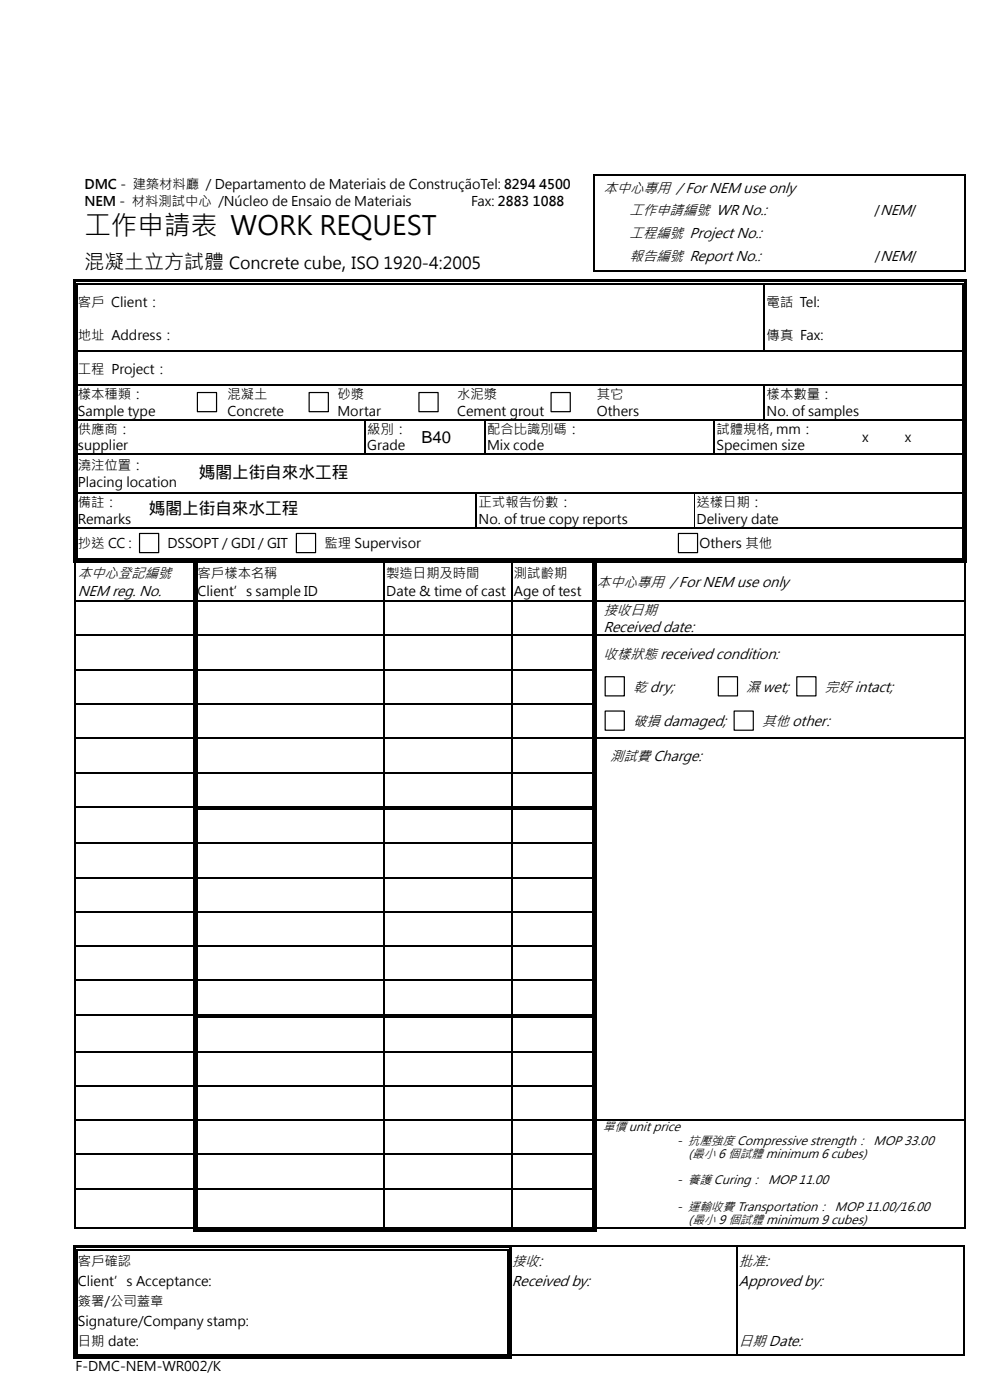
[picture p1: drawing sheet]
<svg xmlns="http://www.w3.org/2000/svg" width="210mm" height="297mm" viewBox="0 0 210 297" stroke-linecap="round" stroke-linejoin="round" font-family="sans-serif">
<defs><g id="words">
<text font-size="5.6" x="17.9" y="50">工作申請表 WORK REQUEST</text>
<g font-size="4.2">
<text x="17.9" y="57">混凝土立方試體</text>
<text x="72.5" y="57">,</text>
</g>
<g font-size="3.5">
<text x="48.6" y="57">Concrete cube ISO 1920-4:2005</text>
<text x="89.4" y="94">B40</text>
<text x="42.2" y="101.5">媽閣上街自來水工程</text>
<text x="31.6" y="109.1">媽閣上街自來水工程</text>
</g>
<g font-size="3">
<text x="128" y="40.9">本中心專用 / For NEM use only</text>
<text x="133.5" y="45.6">工作申請編號 WR No.:</text>
<text x="133.5" y="50.5">工程編號 Project No.:</text>
<text x="133.5" y="55.5">報告編號 Report No.:</text>
<text x="16.5" y="122.6">本中心登記編號</text>
<text x="126.6" y="124.5">本中心專用 / For NEM use only</text>
<text x="16.5" y="126.5">NEM reg. No.</text>
<text x="128" y="130.4">接收日期</text>
<text x="128" y="134">Received date:</text>
<text x="128" y="139.7">收樣狀態 received condition:</text>
<text x="134.3" y="146.7">乾 dry;</text>
<text x="158.3" y="146.7">濕 wet;</text>
<text x="175" y="146.7">完好 intact;</text>
<text x="134.3" y="154">破損 damaged;</text>
<text x="161.7" y="154">其他 other:</text>
<text x="129.4" y="161.5">測試費 Charge:</text>
<text x="108.6" y="268.6">接收:</text>
<text x="156.8" y="268.6">批准:</text>
<text x="108.6" y="272.9">Received by:</text>
<text x="156.8" y="272.9">Approved by:</text>
<text x="156.8" y="285.6">日期 Date:</text>
</g>
<g font-size="2.8">
<text x="17.9" y="40.1">DMC - 建築材料廳 / Departamento de Materiais de ConstruçãoTel: 8294 4500</text>
<text x="17.9" y="43.7">NEM - 材料測試中心 /Núcleo de Ensaio de Materiais</text>
<text x="99.9" y="43.7">Fax: 2883</text>
<text x="113.1" y="43.7">1088</text>
<text x="185.5" y="45.6">/NEM/</text>
<text x="185.6" y="55.5">/NEM/</text>
<text x="16.5" y="65.1">客戶 Client：</text>
<text x="162.6" y="65.1">電話 Tel:</text>
<text x="16.5" y="72.1">地址 Address：</text>
<text x="162.6" y="72.1">傳真 Fax:</text>
<text x="16.5" y="79.3">工程 Project：</text>
<text x="16.5" y="84.7">樣本種類：</text>
<text x="16.5" y="88.2">Sample type</text>
<text x="48.3" y="84.7">混凝土</text>
<text x="48.3" y="88.2">Concrete</text>
<text x="71.6" y="84.7">砂漿</text>
<text x="71.6" y="88.2">Mortar</text>
<text x="97" y="84.7">水泥漿</text>
<text x="97" y="88.2">Cement grout</text>
<text x="126.6" y="84.7">其它</text>
<text x="126.6" y="88.2">Others</text>
<text x="162.6" y="84.7">樣本數量：</text>
<text x="162.6" y="88.2">No. of samples</text>
<text x="16.5" y="92">供應商：</text>
<text x="16.5" y="95.6">supplier</text>
<text x="77.9" y="92">級別：</text>
<text x="77.9" y="95.6">Grade</text>
<text x="103.3" y="92">配合比識別碼：</text>
<text x="103.3" y="95.6">Mix code</text>
<text x="152" y="92">試體規格, mm：</text>
<text x="152" y="95.6">Specimen size</text>
<text x="182.9" y="93.8">x</text>
<text x="191.9" y="93.8">x</text>
<text x="16.5" y="99.8">澆注位置：</text>
<text x="16.5" y="103.4">Placing location</text>
<text x="16.5" y="107.6">備註：</text>
<text x="101.5" y="107.6">正式報告份數：</text>
<text x="147.8" y="107.6">送樣日期：</text>
<text x="16.5" y="111.1">Remarks</text>
<text x="101.5" y="111.1">No. of true copy reports</text>
<text x="147.8" y="111.1">Delivery date</text>
<text x="16.5" y="116.3">抄送 CC：</text>
<text x="35.5" y="116.3">DSSOPT / GDI / GIT</text>
<text x="68.8" y="116.3">監理 Supervisor</text>
<text x="148.4" y="116.3">Others 其他</text>
<text x="41.9" y="122.6">客戶樣本名稱</text>
<text x="81.9" y="122.6">製造日期及時間</text>
<text x="109" y="122.6">測試齡期</text>
<text x="41.9" y="126.5">Client’s sample ID</text>
<text x="81.9" y="126.5">Date &amp; time of cast</text>
<text x="109" y="126.5">Age of test</text>
<text x="16.5" y="268.6">客戶確認</text>
<text x="16.5" y="272.9">Client’s Acceptance:</text>
<text x="16.5" y="277.1">簽署/公司蓋章</text>
<text x="16.5" y="281.3">Signature/Company stamp:</text>
<text x="16.5" y="285.6">日期 date:</text>
<text x="16" y="290.8">F-DMC-NEM-WR002/K</text>
</g>
<g font-size="2.6">
<text x="127.9" y="240">單價 unit price</text>
<text x="143.6" y="242.8">- 抗壓強度 Compressive strength： MOP 33.00</text>
<text x="146" y="245.7">(最小 6 個試體 minimum 6 cubes)</text>
<text x="143.6" y="251.3">- 養護 Curing： MOP 11.00</text>
<text x="143.6" y="256.9">- 運輸收費 Transportation： MOP 11.00/16.00</text>
<text x="146.1" y="259.8">(最小 9 個試體 minimum 9 cubes)</text>
</g>
</g></defs>
<g fill="#000">
<path d="M126 37h.2v.3h-.2z" fill-rule="evenodd"/>
<path d="M126 37h.2v.3h-.2z" fill-rule="evenodd"/>
<path d="M204.5 37h.3v.3h-.3z" fill-rule="evenodd"/>
<path d="M204.5 37h.3v.3h-.3z" fill-rule="evenodd"/>
<path d="M15.5 59.3h1v.5h-1z" fill-rule="evenodd"/>
<path d="M16.5 59.3h1v.5h-1z" fill-rule="evenodd"/>
<path d="M17.5 59.3h108.6v.5h-108.6z" fill-rule="evenodd"/>
<path d="M126 57.3h.2v.2h-.2z" fill-rule="evenodd"/>
<path d="M126 57.3h.2v.2h-.2z" fill-rule="evenodd"/>
<path d="M126.1 59.3h1v.5h-1z" fill-rule="evenodd"/>
<path d="M126.2 57.3h.3v.2h-.3z" fill-rule="evenodd"/>
<path d="M127.1 59.3h34.9v.5h-34.9z" fill-rule="evenodd"/>
<path d="M162 59.3h1v.5h-1z" fill-rule="evenodd"/>
<path d="M163 59.3h41.1v.5h-41.1z" fill-rule="evenodd"/>
<path d="M204.1 59.3h1v.5h-1z" fill-rule="evenodd"/>
<path d="M204.5 57.3h.3v.2h-.3z" fill-rule="evenodd"/>
<path d="M15.5 59.3h.5v1h-.5z" fill-rule="evenodd"/>
<path d="M15.5 60.3h.5v7h-.5z" fill-rule="evenodd"/>
<path d="M15.5 67.3h.5v7h-.5z" fill-rule="evenodd"/>
<path d="M15.5 74.3h.5v.3h-.5z" fill-rule="evenodd"/>
<path d="M16.3 60h.2v.3h-.2z" fill-rule="evenodd"/>
<path d="M16.3 60h.2v.3h-.2z" fill-rule="evenodd"/>
<path d="M16.3 74.3h.2v.3h-.2z" fill-rule="evenodd"/>
<path d="M16.5 60h1v.3h-1z" fill-rule="evenodd"/>
<path d="M126.1 60h1v.3h-1z" fill-rule="evenodd"/>
<path d="M162 60.3h.3z" fill-rule="evenodd"/>
<path d="M162 60h1v.3h-1z" fill-rule="evenodd"/>
<path d="M162 74.3h.3v.3h-.3z" fill-rule="evenodd"/>
<path d="M204.1 60h.3v.3h-.3z" fill-rule="evenodd"/>
<path d="M204.1 60h.3v.3h-.3z" fill-rule="evenodd"/>
<path d="M204.1 74.3h.3v.3h-.3z" fill-rule="evenodd"/>
<path d="M204.6 59.3h.5v1h-.5z" fill-rule="evenodd"/>
<path d="M204.6 60.3h.5v7h-.5z" fill-rule="evenodd"/>
<path d="M204.6 67.3h.5v7h-.5z" fill-rule="evenodd"/>
<path d="M204.6 74.3h.5v.3h-.5z" fill-rule="evenodd"/>
<path d="M15.5 74.6h.5v7h-.5z" fill-rule="evenodd"/>
<path d="M15.5 81.6h.5v.2h-.5z" fill-rule="evenodd"/>
<path d="M15.5 81.8h.5v7.1h-.5z" fill-rule="evenodd"/>
<path d="M15.5 88.9h.5v.3h-.5z" fill-rule="evenodd"/>
<path d="M15.5 89.2h.5v7h-.5z" fill-rule="evenodd"/>
<path d="M15.5 96.2h.5v.3h-.5z" fill-rule="evenodd"/>
<path d="M16.3 81.6h.2v.2h-.2z" fill-rule="evenodd"/>
<path d="M16.3 88.9h.2v.3h-.2z" fill-rule="evenodd"/>
<path d="M16.3 96.2h.2v.3h-.2z" fill-rule="evenodd"/>
<path d="M28.7 88.9h.3v.3h-.3z" fill-rule="evenodd"/>
<path d="M28.7 96.2h.3v.3h-.3z" fill-rule="evenodd"/>
<path d="M38.5 96.2h.3v.3h-.3z" fill-rule="evenodd"/>
<path d="M41 81.6h.3v.2h-.3z" fill-rule="evenodd"/>
<path d="M41 88.9h.3v.3h-.3z" fill-rule="evenodd"/>
<path d="M47.8 81.6h.2v.2h-.2z" fill-rule="evenodd"/>
<path d="M47.8 88.9h.2v.3h-.2z" fill-rule="evenodd"/>
<path d="M64.7 81.6h.2v.2h-.2z" fill-rule="evenodd"/>
<path d="M64.7 88.9h.2v.3h-.2z" fill-rule="evenodd"/>
<path d="M71.1 81.6h.2v.2h-.2z" fill-rule="evenodd"/>
<path d="M71.1 88.9h.2v.3h-.2z" fill-rule="evenodd"/>
<path d="M77.3 88.9h.2v.3h-.2z" fill-rule="evenodd"/>
<path d="M77.3 96.2h.2v.3h-.2z" fill-rule="evenodd"/>
<path d="M88 81.6h.2v.2h-.2z" fill-rule="evenodd"/>
<path d="M88 88.9h.2v.3h-.2z" fill-rule="evenodd"/>
<path d="M88 96.2h.2v.3h-.2z" fill-rule="evenodd"/>
<path d="M96.5 81.6h.2v.2h-.2z" fill-rule="evenodd"/>
<path d="M96.5 88.9h.2v.3h-.2z" fill-rule="evenodd"/>
<path d="M102.7 88.9h.2v.3h-.2z" fill-rule="evenodd"/>
<path d="M102.7 96.2h.2v.3h-.2z" fill-rule="evenodd"/>
<path d="M116.1 81.6h.2v.2h-.2z" fill-rule="evenodd"/>
<path d="M116.1 88.9h.2v.3h-.2z" fill-rule="evenodd"/>
<path d="M126.1 81.6h.2v.2h-.2z" fill-rule="evenodd"/>
<path d="M126.1 88.9h.2v.3h-.2z" fill-rule="evenodd"/>
<path d="M126.1 96.2h.2v.3h-.2z" fill-rule="evenodd"/>
<path d="M151.4 88.9h.2v.3h-.2z" fill-rule="evenodd"/>
<path d="M151.4 96.2h.2v.3h-.2z" fill-rule="evenodd"/>
<path d="M162 81.6h.3v.2h-.3z" fill-rule="evenodd"/>
<path d="M162 88.9h.3v.3h-.3z" fill-rule="evenodd"/>
<path d="M174.8 88.9h.2v.3h-.2z" fill-rule="evenodd"/>
<path d="M174.8 96.2h.2v.3h-.2z" fill-rule="evenodd"/>
<path d="M183.3 81.6h.3v.2h-.3z" fill-rule="evenodd"/>
<path d="M183.3 88.9h.3v.3h-.3z" fill-rule="evenodd"/>
<path d="M204.1 81.6h.3v.2h-.3z" fill-rule="evenodd"/>
<path d="M204.1 88.9h.3v.3h-.3z" fill-rule="evenodd"/>
<path d="M204.1 96.2h.3v.3h-.3z" fill-rule="evenodd"/>
<path d="M204.6 74.6h.5v7h-.5z" fill-rule="evenodd"/>
<path d="M204.6 81.6h.5v.2h-.5z" fill-rule="evenodd"/>
<path d="M204.6 81.8h.5v7.1h-.5z" fill-rule="evenodd"/>
<path d="M204.6 88.9h.5v.3h-.5z" fill-rule="evenodd"/>
<path d="M204.6 89.2h.5v7h-.5z" fill-rule="evenodd"/>
<path d="M204.6 96.2h.5v.3h-.5z" fill-rule="evenodd"/>
<path d="M15.5 96.5h.5v8h-.5z" fill-rule="evenodd"/>
<path d="M15.5 104.5h.5v.3h-.5z" fill-rule="evenodd"/>
<path d="M15.5 104.8h.5v7h-.5z" fill-rule="evenodd"/>
<path d="M15.5 111.8h.5v.3h-.5z" fill-rule="evenodd"/>
<path d="M15.5 112.1h.5v6.4h-.5z" fill-rule="evenodd"/>
<path d="M15.5 118.5h.5v1h-.5z" fill-rule="evenodd"/>
<path d="M15.5 119h1v.5h-1z" fill-rule="evenodd"/>
<path d="M15.9 119.5h.2z" fill-rule="evenodd"/>
<path d="M16.3 104.5h.2v.3h-.2z" fill-rule="evenodd"/>
<path d="M16.3 111.8h.2v.3h-.2z" fill-rule="evenodd"/>
<path d="M16.3 118.5h.2v.2h-.2z" fill-rule="evenodd"/>
<path d="M16.3 118.5h.2v.2h-.2z" fill-rule="evenodd"/>
<path d="M16.5 118.5h1v.2h-1z" fill-rule="evenodd"/>
<path d="M16.5 119h1v.5h-1z" fill-rule="evenodd"/>
<path d="M17.5 119h11.2v.5h-11.2z" fill-rule="evenodd"/>
<path d="M28.7 104.5h.3v.3h-.3z" fill-rule="evenodd"/>
<path d="M28.7 111.8h.3v.3h-.3z" fill-rule="evenodd"/>
<path d="M28.7 118.5h1v.2h-1z" fill-rule="evenodd"/>
<path d="M28.7 119h1v.5h-1z" fill-rule="evenodd"/>
<path d="M29.7 119h11.2v.5h-11.2z" fill-rule="evenodd"/>
<path d="M38.5 104.5h.3v.3h-.3z" fill-rule="evenodd"/>
<path d="M40.9 119.5h.5z" fill-rule="evenodd"/>
<path d="M40.9 118.5h1v.2h-1z" fill-rule="evenodd"/>
<path d="M40.9 119h.5v.5h-.5z" fill-rule="evenodd"/>
<path d="M41.7 119.5h.2z" fill-rule="evenodd"/>
<path d="M41.7 119h.2v.5h-.2z" fill-rule="evenodd"/>
<path d="M41.9 119h39.4v.5h-39.4z" fill-rule="evenodd"/>
<path d="M81.3 119.5h.3z" fill-rule="evenodd"/>
<path d="M81.3 118.5h1v.2h-1z" fill-rule="evenodd"/>
<path d="M81.3 119h1v.5h-1z" fill-rule="evenodd"/>
<path d="M82.3 119h26.1v.5h-26.1z" fill-rule="evenodd"/>
<path d="M100.9 104.5h.3v.3h-.3z" fill-rule="evenodd"/>
<path d="M100.9 111.8h.3v.3h-.3z" fill-rule="evenodd"/>
<path d="M108.4 119.5h.2z" fill-rule="evenodd"/>
<path d="M108.4 118.5h1v.2h-1z" fill-rule="evenodd"/>
<path d="M108.4 119h1v.5h-1z" fill-rule="evenodd"/>
<path d="M109.4 119h16.2v.5h-16.2z" fill-rule="evenodd"/>
<path d="M125.6 119.5h.2z" fill-rule="evenodd"/>
<path d="M125.6 118.5h1v.2h-1z" fill-rule="evenodd"/>
<path d="M125.6 119h.2v.5h-.2z" fill-rule="evenodd"/>
<path d="M126.1 119.5h.5z" fill-rule="evenodd"/>
<path d="M126.1 119h.5v.5h-.5z" fill-rule="evenodd"/>
<path d="M126.6 119h16.5v.5h-16.5z" fill-rule="evenodd"/>
<path d="M134.6 104.5h.2v.3h-.2z" fill-rule="evenodd"/>
<path d="M134.6 111.8h.2v.3h-.2z" fill-rule="evenodd"/>
<path d="M143.1 111.8h.2v.3h-.2z" fill-rule="evenodd"/>
<path d="M143.1 118.5h1v.2h-1z" fill-rule="evenodd"/>
<path d="M143.1 119h1v.5h-1z" fill-rule="evenodd"/>
<path d="M144.1 119h22.2v.5h-22.2z" fill-rule="evenodd"/>
<path d="M147.2 104.5h.2v.3h-.2z" fill-rule="evenodd"/>
<path d="M147.2 111.8h.2v.3h-.2z" fill-rule="evenodd"/>
<path d="M166.3 104.5h.3v.3h-.3z" fill-rule="evenodd"/>
<path d="M166.3 111.8h.3v.3h-.3z" fill-rule="evenodd"/>
<path d="M166.3 118.5h1v.2h-1z" fill-rule="evenodd"/>
<path d="M166.3 119h1v.5h-1z" fill-rule="evenodd"/>
<path d="M167.3 119h36.8v.5h-36.8z" fill-rule="evenodd"/>
<path d="M204.1 104.5h.3v.3h-.3z" fill-rule="evenodd"/>
<path d="M204.1 111.8h.3v.3h-.3z" fill-rule="evenodd"/>
<path d="M204.1 119h1v.5h-1z" fill-rule="evenodd"/>
<path d="M204.1 118.5h.3v.2h-.3z" fill-rule="evenodd"/>
<path d="M204.1 118.5h.3v.2h-.3z" fill-rule="evenodd"/>
<path d="M204.5 119.5h.3z" fill-rule="evenodd"/>
<path d="M204.6 96.5h.5v8h-.5z" fill-rule="evenodd"/>
<path d="M204.6 104.5h.5v.3h-.5z" fill-rule="evenodd"/>
<path d="M204.6 104.8h.5v7h-.5z" fill-rule="evenodd"/>
<path d="M204.6 111.8h.5v.3h-.5z" fill-rule="evenodd"/>
<path d="M204.6 112.1h.5v6.4h-.5z" fill-rule="evenodd"/>
<path d="M204.6 118.5h.5v1h-.5z" fill-rule="evenodd"/>
<path d="M15.9 127.3h.2v.3h-.2z" fill-rule="evenodd"/>
<path d="M15.9 134.7h.2v.2h-.2z" fill-rule="evenodd"/>
<path d="M40.9 119.5h.5v7.8h-.5z" fill-rule="evenodd"/>
<path d="M40.9 127.3h.5v.3h-.5z" fill-rule="evenodd"/>
<path d="M40.9 127.6h.5v7.1h-.5z" fill-rule="evenodd"/>
<path d="M40.9 134.7h.5v.2h-.5z" fill-rule="evenodd"/>
<path d="M41.7 127.3h.2v.3h-.2z" fill-rule="evenodd"/>
<path d="M41.7 134.7h.2v.2h-.2z" fill-rule="evenodd"/>
<path d="M81.3 127.3h.3v.3h-.3z" fill-rule="evenodd"/>
<path d="M81.3 134.7h.3v.2h-.3z" fill-rule="evenodd"/>
<path d="M108.4 127.3h.3v.3h-.3z" fill-rule="evenodd"/>
<path d="M108.4 134.7h.2v.2h-.2z" fill-rule="evenodd"/>
<path d="M125.6 127.3h.2v.3h-.2z" fill-rule="evenodd"/>
<path d="M125.6 134.7h.2v.2h-.2z" fill-rule="evenodd"/>
<path d="M126.1 119.5h.5v7.8h-.5z" fill-rule="evenodd"/>
<path d="M126.1 127.3h.5v.3h-.5z" fill-rule="evenodd"/>
<path d="M126.1 127.6h.5v7.1h-.5z" fill-rule="evenodd"/>
<path d="M126.1 134.7h.5v.2h-.5z" fill-rule="evenodd"/>
<path d="M204.5 127.3h.3v.3h-.3z" fill-rule="evenodd"/>
<path d="M204.5 134.7h.3v.2h-.3z" fill-rule="evenodd"/>
<path d="M15.9 142h.2v.2h-.2z" fill-rule="evenodd"/>
<path d="M15.9 149.2h.2v.3h-.2z" fill-rule="evenodd"/>
<path d="M15.9 156.5h.2v.2h-.2z" fill-rule="evenodd"/>
<path d="M40.9 134.9h.5v7.1h-.5z" fill-rule="evenodd"/>
<path d="M40.9 142h.5v.2h-.5z" fill-rule="evenodd"/>
<path d="M40.9 142.2h.5v7h-.5z" fill-rule="evenodd"/>
<path d="M40.9 149.2h.5v.3h-.5z" fill-rule="evenodd"/>
<path d="M40.9 149.5h.5v7h-.5z" fill-rule="evenodd"/>
<path d="M40.9 156.5h.5v.2h-.5z" fill-rule="evenodd"/>
<path d="M41.7 142h.2v.2h-.2z" fill-rule="evenodd"/>
<path d="M41.7 149.2h.2v.3h-.2z" fill-rule="evenodd"/>
<path d="M41.7 156.5h.2v.2h-.2z" fill-rule="evenodd"/>
<path d="M81.3 142h.3v.2h-.3z" fill-rule="evenodd"/>
<path d="M81.3 149.2h.3v.3h-.3z" fill-rule="evenodd"/>
<path d="M81.3 156.5h.3v.2h-.3z" fill-rule="evenodd"/>
<path d="M108.4 142h.2v.2h-.2z" fill-rule="evenodd"/>
<path d="M108.4 149.2h.2v.3h-.2z" fill-rule="evenodd"/>
<path d="M108.4 156.5h.2v.2h-.2z" fill-rule="evenodd"/>
<path d="M125.6 142h.2v.2h-.2z" fill-rule="evenodd"/>
<path d="M125.6 149.2h.2v.3h-.2z" fill-rule="evenodd"/>
<path d="M125.6 156.5h.2v.2h-.2z" fill-rule="evenodd"/>
<path d="M126.1 134.9h.5v7.1h-.5z" fill-rule="evenodd"/>
<path d="M126.1 142h.5v.2h-.5z" fill-rule="evenodd"/>
<path d="M126.1 142.2h.5v7h-.5z" fill-rule="evenodd"/>
<path d="M126.1 149.2h.5v.3h-.5z" fill-rule="evenodd"/>
<path d="M126.1 149.5h.5v7h-.5z" fill-rule="evenodd"/>
<path d="M126.1 156.5h.5v.2h-.5z" fill-rule="evenodd"/>
<path d="M204.5 142h.3v.2h-.3z" fill-rule="evenodd"/>
<path d="M204.5 149.2h.3v.3h-.3z" fill-rule="evenodd"/>
<path d="M204.5 156.5h.3v.2h-.3z" fill-rule="evenodd"/>
<path d="M15.9 163.8h.2v.2h-.2z" fill-rule="evenodd"/>
<path d="M15.9 171h.2v.8h-.2z" fill-rule="evenodd"/>
<path d="M15.9 178.8h.2v.3h-.2z" fill-rule="evenodd"/>
<path d="M40.9 156.7h.5v7.1h-.5z" fill-rule="evenodd"/>
<path d="M40.9 163.8h.5v.2h-.5z" fill-rule="evenodd"/>
<path d="M40.9 164h.5v7h-.5z" fill-rule="evenodd"/>
<path d="M40.9 171h.5v.8h-.5z" fill-rule="evenodd"/>
<path d="M40.9 171.8h.5v7h-.5z" fill-rule="evenodd"/>
<path d="M40.9 178.8h.5v.3h-.5z" fill-rule="evenodd"/>
<path d="M41.7 163.8h.2v.2h-.2z" fill-rule="evenodd"/>
<path d="M41.7 171h.2v.8h-.2z" fill-rule="evenodd"/>
<path d="M41.7 178.8h.2v.3h-.2z" fill-rule="evenodd"/>
<path d="M81.3 163.8h.3v.2h-.3z" fill-rule="evenodd"/>
<path d="M81.3 171.8h.3z" fill-rule="evenodd"/>
<path d="M81.3 171h.8v.3h-.8z" fill-rule="evenodd"/>
<path d="M81.3 171.5h.8v.3h-.8z" fill-rule="evenodd"/>
<path d="M81.3 178.8h.3v.3h-.3z" fill-rule="evenodd"/>
<path d="M108.4 163.8h.2v.2h-.2z" fill-rule="evenodd"/>
<path d="M108.4 171.8h.2z" fill-rule="evenodd"/>
<path d="M108.4 171h.8v.3h-.8z" fill-rule="evenodd"/>
<path d="M108.4 171.5h.8v.3h-.8z" fill-rule="evenodd"/>
<path d="M108.4 178.8h.2v.3h-.2z" fill-rule="evenodd"/>
<path d="M125.6 163.8h.2v.2h-.2z" fill-rule="evenodd"/>
<path d="M125.6 171h.2v.8h-.2z" fill-rule="evenodd"/>
<path d="M125.6 178.8h.2v.3h-.2z" fill-rule="evenodd"/>
<path d="M126.1 156.7h.5v7.1h-.5z" fill-rule="evenodd"/>
<path d="M126.1 163.8h.5v.2h-.5z" fill-rule="evenodd"/>
<path d="M126.1 164h.5v7h-.5z" fill-rule="evenodd"/>
<path d="M126.1 171h.5v.8h-.5z" fill-rule="evenodd"/>
<path d="M126.1 171.8h.5v7h-.5z" fill-rule="evenodd"/>
<path d="M126.1 178.8h.5v.3h-.5z" fill-rule="evenodd"/>
<path d="M204.5 163.8h.3v.2h-.3z" fill-rule="evenodd"/>
<path d="M204.5 171h.3v.8h-.3z" fill-rule="evenodd"/>
<path d="M204.5 178.8h.3v.3h-.3z" fill-rule="evenodd"/>
<path d="M15.9 186.1h.2v.2h-.2z" fill-rule="evenodd"/>
<path d="M15.9 193.4h.2v.2h-.2z" fill-rule="evenodd"/>
<path d="M40.9 179.1h.5v7h-.5z" fill-rule="evenodd"/>
<path d="M40.9 186.1h.5v.2h-.5z" fill-rule="evenodd"/>
<path d="M40.9 186.3h.5v7.1h-.5z" fill-rule="evenodd"/>
<path d="M40.9 193.4h.5v.2h-.5z" fill-rule="evenodd"/>
<path d="M41.7 186.1h.2v.2h-.2z" fill-rule="evenodd"/>
<path d="M41.7 193.4h.2v.2h-.2z" fill-rule="evenodd"/>
<path d="M81.3 186.1h.3v.2h-.3z" fill-rule="evenodd"/>
<path d="M81.3 193.4h.3v.2h-.3z" fill-rule="evenodd"/>
<path d="M108.4 186.1h.2v.2h-.2z" fill-rule="evenodd"/>
<path d="M108.4 193.4h.2v.2h-.2z" fill-rule="evenodd"/>
<path d="M125.6 186.1h.2v.2h-.2z" fill-rule="evenodd"/>
<path d="M125.6 193.4h.2v.2h-.2z" fill-rule="evenodd"/>
<path d="M126.1 179.1h.5v7h-.5z" fill-rule="evenodd"/>
<path d="M126.1 186.1h.5v.2h-.5z" fill-rule="evenodd"/>
<path d="M126.1 186.3h.5v7.1h-.5z" fill-rule="evenodd"/>
<path d="M126.1 193.4h.5v.2h-.5z" fill-rule="evenodd"/>
<path d="M204.5 186.1h.3v.2h-.3z" fill-rule="evenodd"/>
<path d="M204.5 193.4h.3v.2h-.3z" fill-rule="evenodd"/>
<path d="M15.9 200.6h.2v.3h-.2z" fill-rule="evenodd"/>
<path d="M15.9 207.9h.2v.2h-.2z" fill-rule="evenodd"/>
<path d="M15.9 215.2h.2v.8h-.2z" fill-rule="evenodd"/>
<path d="M40.9 193.6h.5v7h-.5z" fill-rule="evenodd"/>
<path d="M40.9 200.6h.5v.3h-.5z" fill-rule="evenodd"/>
<path d="M40.9 200.9h.5v7h-.5z" fill-rule="evenodd"/>
<path d="M40.9 207.9h.5v.2h-.5z" fill-rule="evenodd"/>
<path d="M40.9 208.1h.5v7.1h-.5z" fill-rule="evenodd"/>
<path d="M40.9 215.2h.5v.8h-.5z" fill-rule="evenodd"/>
<path d="M41.7 200.6h.2v.3h-.2z" fill-rule="evenodd"/>
<path d="M41.7 207.9h.2v.2h-.2z" fill-rule="evenodd"/>
<path d="M41.7 215.2h.2v.8h-.2z" fill-rule="evenodd"/>
<path d="M81.3 200.6h.3v.3h-.3z" fill-rule="evenodd"/>
<path d="M81.3 207.9h.3v.2h-.3z" fill-rule="evenodd"/>
<path d="M81.3 215.9l.3 .1z" fill-rule="evenodd"/>
<path d="M81.3 215.2h.8v.2h-.8z" fill-rule="evenodd"/>
<path d="M81.3 215.7h.8v.2h-.8z" fill-rule="evenodd"/>
<path d="M108.4 200.6h.2v.3h-.2z" fill-rule="evenodd"/>
<path d="M108.4 207.9h.2v.2h-.2z" fill-rule="evenodd"/>
<path d="M108.4 215.9l.2 .1z" fill-rule="evenodd"/>
<path d="M108.4 215.2h.8v.2h-.8z" fill-rule="evenodd"/>
<path d="M108.4 215.7h.8v.2h-.8z" fill-rule="evenodd"/>
<path d="M125.6 200.6h.2v.3h-.2z" fill-rule="evenodd"/>
<path d="M125.6 207.9h.2v.2h-.2z" fill-rule="evenodd"/>
<path d="M125.6 215.2h.2v.8h-.2z" fill-rule="evenodd"/>
<path d="M126.1 193.6h.5v7h-.5z" fill-rule="evenodd"/>
<path d="M126.1 200.6h.5v.3h-.5z" fill-rule="evenodd"/>
<path d="M126.1 200.9h.5v7h-.5z" fill-rule="evenodd"/>
<path d="M126.1 207.9h.5v.2h-.5z" fill-rule="evenodd"/>
<path d="M126.1 208.1h.5v7.1h-.5z" fill-rule="evenodd"/>
<path d="M126.1 215.2h.5v.8h-.5z" fill-rule="evenodd"/>
<path d="M204.5 200.6h.3v.3h-.3z" fill-rule="evenodd"/>
<path d="M204.5 207.9h.3v.2h-.3z" fill-rule="evenodd"/>
<path d="M204.5 215.2h.3v.8h-.3z" fill-rule="evenodd"/>
<path d="M15.9 223h.2v.2h-.2z" fill-rule="evenodd"/>
<path d="M15.9 230.2h.2v.3h-.2z" fill-rule="evenodd"/>
<path d="M15.9 237.5h.2v.2h-.2z" fill-rule="evenodd"/>
<path d="M40.9 216h.5v7h-.5z" fill-rule="evenodd"/>
<path d="M40.9 223h.5v.2h-.5z" fill-rule="evenodd"/>
<path d="M40.9 223.2h.5v7h-.5z" fill-rule="evenodd"/>
<path d="M40.9 230.2h.5v.3h-.5z" fill-rule="evenodd"/>
<path d="M40.9 230.5h.5v7h-.5z" fill-rule="evenodd"/>
<path d="M40.9 237.5h.5v.2h-.5z" fill-rule="evenodd"/>
<path d="M41.7 223h.2v.2h-.2z" fill-rule="evenodd"/>
<path d="M41.7 230.2h.2v.3h-.2z" fill-rule="evenodd"/>
<path d="M41.7 237.5h.2v.2h-.2z" fill-rule="evenodd"/>
<path d="M81.3 223h.3v.2h-.3z" fill-rule="evenodd"/>
<path d="M81.3 230.2h.3v.3h-.3z" fill-rule="evenodd"/>
<path d="M81.3 237.5h.3v.2h-.3z" fill-rule="evenodd"/>
<path d="M108.4 223h.2v.2h-.2z" fill-rule="evenodd"/>
<path d="M108.4 230.2h.2v.3h-.2z" fill-rule="evenodd"/>
<path d="M108.4 237.5h.2v.2h-.2z" fill-rule="evenodd"/>
<path d="M125.6 223h.2v.2h-.2z" fill-rule="evenodd"/>
<path d="M125.6 230.2h.2v.3h-.2z" fill-rule="evenodd"/>
<path d="M125.6 237.5h.2v.2h-.2z" fill-rule="evenodd"/>
<path d="M126.1 216h.5v7h-.5z" fill-rule="evenodd"/>
<path d="M126.1 223h.5v.2h-.5z" fill-rule="evenodd"/>
<path d="M126.1 223.2h.5v7h-.5z" fill-rule="evenodd"/>
<path d="M126.1 230.2h.5v.3h-.5z" fill-rule="evenodd"/>
<path d="M126.1 230.5h.5v7h-.5z" fill-rule="evenodd"/>
<path d="M126.1 237.5h.5v.2h-.5z" fill-rule="evenodd"/>
<path d="M204.5 223h.3v.2h-.3z" fill-rule="evenodd"/>
<path d="M204.5 230.2h.3v.3h-.3z" fill-rule="evenodd"/>
<path d="M204.5 237.5h.3v.2h-.3z" fill-rule="evenodd"/>
<path d="M15.9 244.8h.2v.2h-.2z" fill-rule="evenodd"/>
<path d="M15.9 252h.2v.3h-.2z" fill-rule="evenodd"/>
<path d="M40.9 237.7h.5v7.1h-.5z" fill-rule="evenodd"/>
<path d="M40.9 244.8h.5v.2h-.5z" fill-rule="evenodd"/>
<path d="M40.9 245h.5v7h-.5z" fill-rule="evenodd"/>
<path d="M40.9 252h.5v.3h-.5z" fill-rule="evenodd"/>
<path d="M41.7 244.8h.2v.2h-.2z" fill-rule="evenodd"/>
<path d="M41.7 252h.2v.3h-.2z" fill-rule="evenodd"/>
<path d="M81.3 244.8h.3v.2h-.3z" fill-rule="evenodd"/>
<path d="M81.3 252h.3v.3h-.3z" fill-rule="evenodd"/>
<path d="M108.4 244.8h.2v.2h-.2z" fill-rule="evenodd"/>
<path d="M108.4 252h.2v.3h-.2z" fill-rule="evenodd"/>
<path d="M125.6 244.8h.2v.2h-.2z" fill-rule="evenodd"/>
<path d="M125.6 252h.2v.3h-.2z" fill-rule="evenodd"/>
<path d="M126.1 237.7h.5v7.1h-.5z" fill-rule="evenodd"/>
<path d="M126.1 244.8h.5v.2h-.5z" fill-rule="evenodd"/>
<path d="M126.1 245h.5v7h-.5z" fill-rule="evenodd"/>
<path d="M126.1 252h.5v.3h-.5z" fill-rule="evenodd"/>
<path d="M204.5 244.8h.3v.2h-.3z" fill-rule="evenodd"/>
<path d="M204.5 252h.3v.3h-.3z" fill-rule="evenodd"/>
<path d="M15.5 264.2h.5v1.1h-.5z" fill-rule="evenodd"/>
<path d="M15.5 264.2h1v.5h-1z" fill-rule="evenodd"/>
<path d="M15.9 260.4h.2v.2h-.2z" fill-rule="evenodd"/>
<path d="M15.9 260.4h.2v.2h-.2z" fill-rule="evenodd"/>
<path d="M16.3 265h.2v.3h-.2z" fill-rule="evenodd"/>
<path d="M16.3 265h.2v.2h-.2z" fill-rule="evenodd"/>
<path d="M16.5 264.2h91.1v.5h-91.1z" fill-rule="evenodd"/>
<path d="M40.9 252.3h.5v8.1h-.5z" fill-rule="evenodd"/>
<path d="M40.9 260.4h.5v1h-.5z" fill-rule="evenodd"/>
<path d="M40.9 260.9h1v.5h-1z" fill-rule="evenodd"/>
<path d="M41.7 260.4h.2v.2h-.2z" fill-rule="evenodd"/>
<path d="M41.7 260.4h.2v.2h-.2z" fill-rule="evenodd"/>
<path d="M41.9 260.9h39.4v.5h-39.4z" fill-rule="evenodd"/>
<path d="M81.3 260.4h1v.2h-1z" fill-rule="evenodd"/>
<path d="M81.3 260.9h1v.5h-1z" fill-rule="evenodd"/>
<path d="M82.3 260.9h26.1v.5h-26.1z" fill-rule="evenodd"/>
<path d="M107.6 264.2h1v.5h-1z" fill-rule="evenodd"/>
<path d="M107.6 265h.2v.3h-.2z" fill-rule="evenodd"/>
<path d="M107.6 265h.2v.2h-.2z" fill-rule="evenodd"/>
<path d="M108.1 264.2h.5v1.1h-.5z" fill-rule="evenodd"/>
<path d="M108.4 260.4h1v.2h-1z" fill-rule="evenodd"/>
<path d="M108.4 260.9h1v.5h-1z" fill-rule="evenodd"/>
<path d="M109.4 260.9h16.2v.5h-16.2z" fill-rule="evenodd"/>
<path d="M125.6 260.9h1v.5h-1z" fill-rule="evenodd"/>
<path d="M125.6 260.4h.2v.2h-.2z" fill-rule="evenodd"/>
<path d="M125.6 260.4h.2v.2h-.2z" fill-rule="evenodd"/>
<path d="M126.1 252.3h.5v8.1h-.5z" fill-rule="evenodd"/>
<path d="M126.1 260.4h.5v1h-.5z" fill-rule="evenodd"/>
<path d="M156.2 264.4h.2v.9h-.2z" fill-rule="evenodd"/>
<path d="M156.2 264.2h.2v.2h-.2z" fill-rule="evenodd"/>
<path d="M204.3 264.2h.3v1.1h-.3z" fill-rule="evenodd"/>
<path d="M204.3 264.2h.3v.2h-.3z" fill-rule="evenodd"/>
<path d="M204.5 260.4h.3v.2h-.3z" fill-rule="evenodd"/>
<path d="M204.5 260.4h.3v.2h-.3z" fill-rule="evenodd"/>
<path d="M15.5 265.3h.5v16.9h-.5z" fill-rule="evenodd"/>
<path d="M15.5 282.2h.5v5.1h-.5z" fill-rule="evenodd"/>
<path d="M15.5 287.3h.5v1h-.5z" fill-rule="evenodd"/>
<path d="M15.5 287.8h1v.5h-1z" fill-rule="evenodd"/>
<path d="M16.3 287.3h.2v.2h-.2z" fill-rule="evenodd"/>
<path d="M16.3 287.3h.2v.2h-.2z" fill-rule="evenodd"/>
<path d="M16.5 287.8h91.1v.5h-91.1z" fill-rule="evenodd"/>
<path d="M107.6 287.8h1v.5h-1z" fill-rule="evenodd"/>
<path d="M107.6 287.3h.2v.2h-.2z" fill-rule="evenodd"/>
<path d="M107.6 287.3h.2v.2h-.2z" fill-rule="evenodd"/>
<path d="M108.1 265.3h.5v16.9h-.5z" fill-rule="evenodd"/>
<path d="M108.1 282.2h.5v5.1h-.5z" fill-rule="evenodd"/>
<path d="M108.1 287.3h.5v1h-.5z" fill-rule="evenodd"/>
<path d="M156.2 287.3h.2v.2h-.2z" fill-rule="evenodd"/>
<path d="M204.3 287.3h.3v.2h-.3z" fill-rule="evenodd"/>
<path d="M204.3 287.3h.3v.2h-.3z" fill-rule="evenodd"/>
</g>
<g fill="none" stroke="#000" stroke-width=".25">
<path d="M126.1 37.3v20M126.2 37.1h78.3M204.6 37.3v20M126.5 57.4h78M16.4 60.3v14M16.4 74.6v7M16.5 74.4h145.5M17.5 60.2h108.6M127.1 60.2h34.9M162.1 60.3v14M162.3 74.4h41.8M163 60.2h41.1"/>
<path d="M204.3 60.3v14M204.3 74.6v7M16.4 81.8v7.1M16.4 89.2v7M16.4 96.5v8M16.5 81.7h24.5M16.5 89h12.2M16.5 96.4h12.2M29 89h12M29 96.4h9.5M38.8 96.4h38.5M41.3 81.7h6.5"/>
<path d="M41.3 89h6.5M41.9 83.3h4v4h-4zM48 81.7h16.7M48 89h16.7M64.9 81.7h6.2M64.9 89h6.2M65.6 83.3h4.1v4h-4.1zM71.3 81.7h16.7M71.3 89h6M77.4 89.2v7M77.5 89h10.5M77.5 96.4h10.5"/>
<path d="M88.2 81.7h8.3M88.2 89h8.3M88.2 96.4h14.5M88.9 83.3h4v4h-4zM96.7 81.7h19.4M96.7 89h6M102.8 89.2v7M102.9 89h13.2M102.9 96.4h23.2M116.3 81.7h9.8M116.3 89h9.8M116.9 83.3h4.1v4h-4.1z"/>
<path d="M126.3 81.7h35.7M126.3 89h25.1M126.3 96.4h25.1M151.5 89.2v7M151.6 89h10.4M151.6 96.4h23.2M162.1 81.8v7.1M162.3 81.7h21M162.3 89h12.5M175 89h8.3M175 96.4h29.1M183.6 81.7h20.5"/>
<path d="M183.6 89h20.5M204.3 81.8v7.1M204.3 89.2v7M204.3 96.5v8M16 119.5v7.8M16.4 104.8v7M16.4 112.1v6.4M16.5 104.6h12.2M16.5 111.9h12.2M17.5 118.6h11.2M29 104.6h9.5M29 111.9h71.9"/>
<path d="M29.6 113.2h4.1v4h-4.1zM29.7 118.6h11.2M38.8 104.6h62.1M41.8 119.5v7.8M41.9 118.6h39.4M62.9 113.2h4v4h-4zM81.4 119.5v7.8M82.3 118.6h26.1M101 104.8v7M101.2 104.6h33.4M101.2 111.9h33.4M108.5 119.5v7.8"/>
<path d="M109.4 118.6h16.2M125.7 119.5v7.8M126.6 118.6h16.5M134.8 104.6h12.4M134.8 111.9h8.3M143.3 111.9h3.9M143.9 113.2h4.1v4h-4.1zM144.1 118.6h22.2M147.4 104.6h18.9M147.4 111.9h18.9M166.6 104.6h37.5M166.6 111.9h37.5"/>
<path d="M167.3 118.6h36.8M204.3 104.8v7M204.3 112.1v6.4M204.6 119.5v7.8M16 127.6v7.1M16 134.9v7.1M16.1 134.8h24.8M41.8 127.6v7.1M41.8 134.9v7.1M41.9 134.8h39.4M81.4 127.6v7.1M81.4 134.9v7.1"/>
<path d="M81.6 134.8h26.8M108.5 127.6v7.1M108.5 134.9v7.1M108.6 134.8h17M125.7 127.6v7.1M125.7 134.9v7.1M126.6 127.4h77.9M126.6 134.8h77.9M204.6 127.6v7.1M204.6 134.9v7.1M16 142.2v7M16 149.5v7"/>
<path d="M16 156.7v7.1M16.1 142.1h24.8M16.1 149.3h24.8M16.1 156.6h24.8M41.8 142.2v7M41.8 149.5v7M41.8 156.7v7.1M41.9 142.1h39.4M41.9 149.3h39.4M41.9 156.6h39.4M81.4 142.2v7M81.4 149.5v7"/>
<path d="M81.4 156.7v7.1M81.6 142.1h26.8M81.6 149.3h26.8M81.6 156.6h26.8M108.5 142.2v7M108.5 149.5v7M108.5 156.7v7.1M108.6 142.1h17M108.6 149.3h17M108.6 156.6h17M125.7 142.2v7M125.7 149.5v7"/>
<path d="M125.7 156.7v7.1M126.6 156.6h77.9M128.4 143.6h4v4h-4zM128.4 150.9h4v4h-4zM152.4 143.6h4.1v4h-4.1zM155.7 150.9h4.1v4h-4.1zM169 143.6h4.1v4h-4.1zM204.6 142.2v7M204.6 149.5v7M204.6 156.7v7.1M16 164v7M16 171.8v7"/>
<path d="M16 179.1v7M16.1 171.1h24.8M16.1 178.9h24.8M41.8 164v7M41.8 171.8v7M41.8 179.1v7M41.9 171.1h39.4M41.9 171.6h39.4M41.9 178.9h39.4M81.4 164v7M81.4 171.8v7M81.4 179.1v7"/>
<path d="M81.6 178.9h26.8M82.1 171.1h26.3M82.1 171.6h26.3M108.5 164v7M108.5 171.8v7M108.5 179.1v7M108.6 178.9h17M109.2 171.1h16.4M109.2 171.6h16.4M125.7 164v7M125.7 171.8v7M125.7 179.1v7"/>
<path d="M204.6 164v7M204.6 171.8v7M204.6 179.1v7M16 186.3v7.1M16 193.6v7M16.1 186.2h24.8M16.1 193.5h24.8M41.8 186.3v7.1M41.8 193.6v7M41.9 186.2h39.4M41.9 193.5h39.4M81.4 186.3v7.1"/>
<path d="M81.4 193.6v7M81.6 186.2h26.8M81.6 193.5h26.8M108.5 186.3v7.1M108.5 193.6v7M108.6 186.2h17M108.6 193.5h17M125.7 186.3v7.1M125.7 193.6v7M204.6 186.3v7.1M204.6 193.6v7M16 200.9v7"/>
<path d="M16 208.1v7.1M16 216v7M16.1 200.7h24.8M16.1 208h24.8M16.1 215.3h24.8M41.8 200.9v7M41.8 208.1v7.1M41.8 216v7M41.9 200.7h39.4M41.9 208h39.4M41.9 215.3h39.4M41.9 215.8h39.4"/>
<path d="M81.4 200.9v7M81.4 208.1v7.1M81.4 216v7M81.6 200.7h26.8M81.6 208h26.8M82.1 215.3h26.3M82.1 215.8h26.3M108.5 200.9v7M108.5 208.1v7.1M108.5 216v7M108.6 200.7h17M108.6 208h17"/>
<path d="M109.2 215.3h16.4M109.2 215.8h16.4M125.7 200.9v7M125.7 208.1v7.1M125.7 216v7M204.6 200.9v7M204.6 208.1v7.1M204.6 216v7M16 223.2v7M16 230.5v7M16 237.7v7.1M16.1 223.1h24.8"/>
<path d="M16.1 230.4h24.8M16.1 237.6h24.8M41.8 223.2v7M41.8 230.5v7M41.8 237.7v7.1M41.9 223.1h39.4M41.9 230.4h39.4M41.9 237.6h39.4M81.4 223.2v7M81.4 230.5v7M81.4 237.7v7.1M81.6 223.1h26.8"/>
<path d="M81.6 230.4h26.8M81.6 237.6h26.8M108.5 223.2v7M108.5 230.5v7M108.5 237.7v7.1M108.6 223.1h17M108.6 230.4h17M108.6 237.6h17M125.7 223.2v7M125.7 230.5v7M125.7 237.7v7.1M126.6 237.6h77.9"/>
<path d="M204.6 223.2v7M204.6 230.5v7M204.6 237.7v7.1M16 245v7M16 252.3v8.1M16.1 244.9h24.8M16.1 252.2h24.8M41.8 245v7M41.8 252.3v8.1M41.9 244.9h39.4M41.9 252.2h39.4M81.4 245v7"/>
<path d="M81.4 252.3v8.1M81.6 244.9h26.8M81.6 252.2h26.8M108.5 245v7M108.5 252.3v8.1M108.6 244.9h17M108.6 252.2h17M125.7 245v7M125.7 252.3v8.1M204.6 245v7M204.6 252.3v8.1M16.1 260.5h24.8"/>
<path d="M16.4 265.3v22M16.5 265.1h91.1M41.9 260.5h39.4M82.3 260.5h26.1M107.7 265.3v22M108.6 264.3h47.6M109.4 260.5h16.2M126.6 260.5h77.9M156.3 265.3v22M156.4 264.3h47.9M204.4 265.3v22M16.5 287.4h91.1"/>
<path d="M108.6 287.4h47.6M156.4 287.4h47.9"/>
</g>
<path d="M147.3 104.8v7" fill="none" stroke="#000" stroke-width=".21"/>
<path d="M16.1 127.4h24.8M41.9 127.4h39.4M81.6 127.4h26.8M108.7 127.4h16.9" fill="none" stroke="#000" stroke-width=".34"/>
<path d="M16.1 163.9h24.8M41.9 163.9h39.4M81.6 163.9h26.8M108.6 163.9h17" fill="none" stroke="#000" stroke-width=".26"/>
<use href="#words"/>
</svg>
